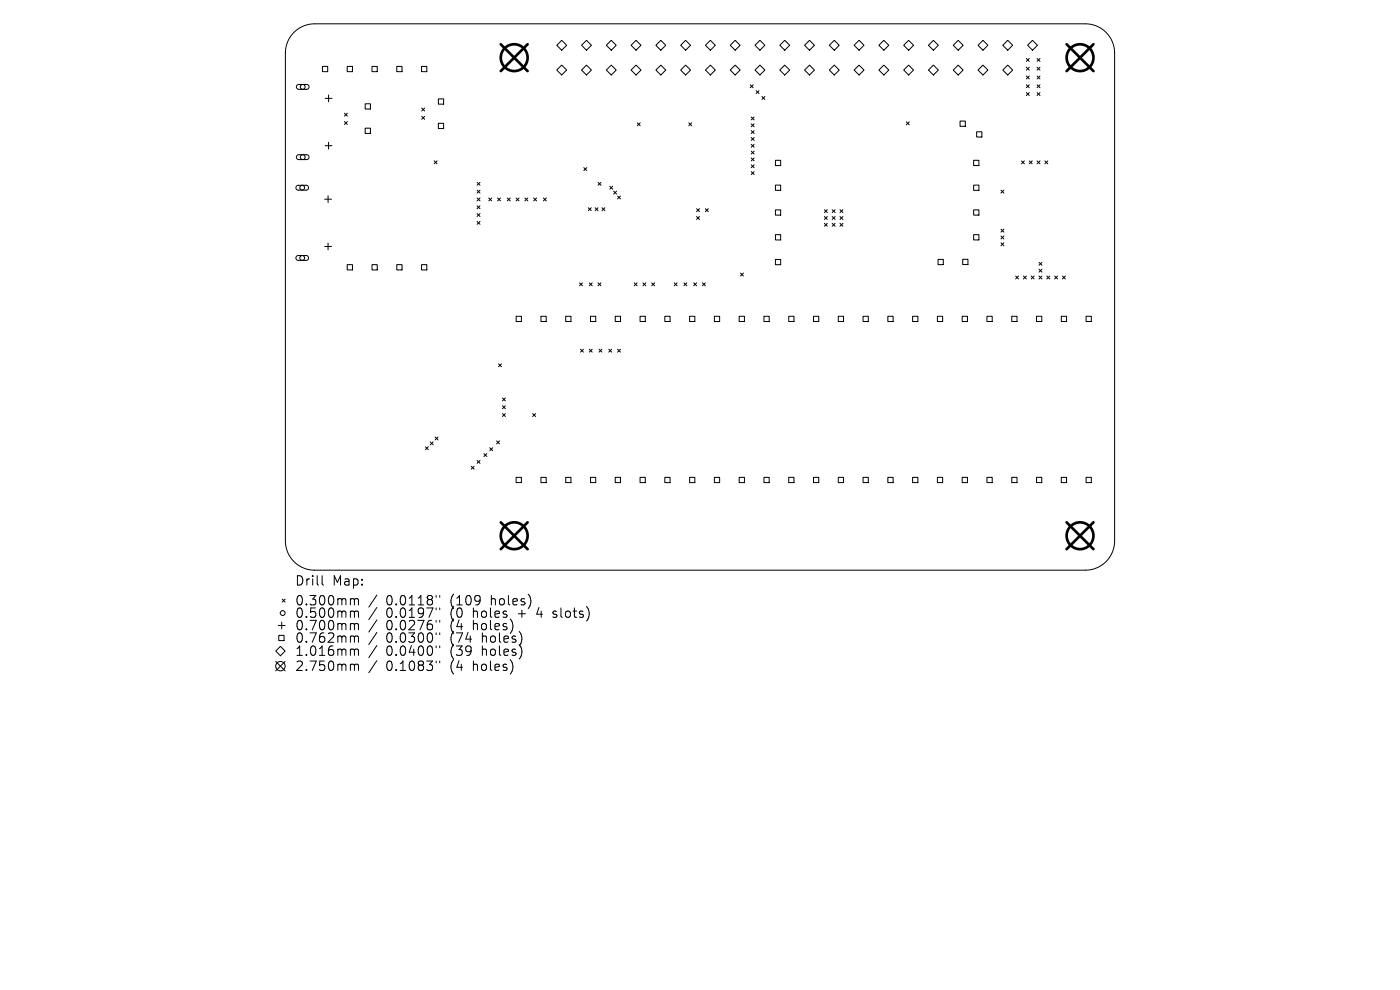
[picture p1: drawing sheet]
<svg xmlns="http://www.w3.org/2000/svg" width="297mm" height="210mm" viewBox="0 0 297 210" stroke-linecap="round" stroke-linejoin="round" font-family="sans-serif">
<defs><g id="words">
<g font-size="2.8">
<text x="62.5" y="124.5">Drill</text>
<text x="70.5" y="124.5">Map:</text>
<text x="62.5" y="128.7">0.300mm</text>
<text x="62.5" y="131.3">0.500mm</text>
<text x="81.9" y="128.7">0.0118&quot;</text>
<text x="81.9" y="131.3">0.0197&quot;</text>
<text x="95.7" y="128.7">(109</text>
<text x="95.7" y="131.3">(0</text>
<text x="100.6" y="131.3">holes</text>
<text x="104.4" y="128.7">holes)</text>
<text x="110.3" y="131.3">+</text>
<text x="114.5" y="131.3">4</text>
<text x="118.2" y="131.3">slots)</text>
<text x="62.5" y="134">0.700mm</text>
<text x="62.5" y="136.6">0.762mm</text>
<text x="81.9" y="134">0.0276&quot;</text>
<text x="81.9" y="136.6">0.0300&quot;</text>
<text x="95.7" y="134">(4</text>
<text x="95.7" y="136.6">(74</text>
<text x="100.6" y="134">holes)</text>
<text x="102.5" y="136.6">holes)</text>
<text x="62.5" y="139.4">1.016mm</text>
<text x="62.5" y="142.6">2.750mm</text>
<text x="81.9" y="139.4">0.0400&quot;</text>
<text x="81.9" y="142.6">0.1083&quot;</text>
<text x="95.7" y="139.4">(39</text>
<text x="95.7" y="142.6">(4</text>
<text x="100.6" y="142.6">holes)</text>
<text x="102.5" y="139.4">holes)</text>
</g>
</g></defs>
<g fill="none" stroke="#000" stroke-width=".21">
<path d="M62.4 6.9a6.2 6.2 0 0 1 4.3-1.8h163.6a6.2 6.2 0 0 1 6.2 6.2v103.4a6.2 6.2 0 0 1-6.2 6.3h-163.6a6.2 6.2 0 0 1-6.2-6.3v-103.4a6.2 6.2 0 0 1 1.9-4.4zM63 18.1l.3-.2h1.8l.4 .2 .1 .4-.5 .4h-1.8l-.4-.3zM68.4 14.1h1.1v1.1h-1.1zM73.7 14.1h1.1v1.1h-1.1zM78.9 14.1h1.1v1.1h-1.1zM84.2 14.1h1.1v1.1h-1.1zM89.4 14.1h1.1v1.1h-1.1zM118.1 14.9l1.1-1.1 1 1.1-1 1zM118.1 9.6l1.1-1 1 1-1 1.1zM123.4 9.6l1-1 1.1 1-1.1 1.1zM123.4 14.9l1-1.1 1.1 1.1-1.1 1zM128.6 9.6l1.1-1 1 1-1 1.1z"/>
<path d="M128.6 14.9l1.1-1.1 1 1.1-1 1zM133.9 9.6l1-1 1.1 1-1.1 1.1zM133.9 14.9l1-1.1 1.1 1.1-1.1 1zM139.1 9.6l1.1-1 1 1-1 1.1zM139.1 14.9l1.1-1.1 1 1.1-1 1zM144.4 9.6l1-1 1.1 1-1.1 1.1zM144.4 14.9l1-1.1 1.1 1.1-1.1 1zM149.7 9.6l1-1 1.1 1-1.1 1.1zM149.7 14.9l1-1.1 1.1 1.1-1.1 1zM154.9 9.6l1.1-1 1 1-1 1.1zM154.9 14.9l1.1-1.1 1 1.1-1 1zM159.2 18l.6 .6"/>
<path d="M159.8 18l-.6 .6M160.2 9.6l1-1 1.1 1-1.1 1.1zM160.2 14.9l1-1.1 1.1 1.1-1.1 1zM160.4 19.2l.6 .6M161 19.2l-.6 .6M165.4 9.6l1.1-1 1 1-1 1.1zM165.4 14.9l1.1-1.1 1 1.1-1 1zM170.7 9.6l1-1 1.1 1-1.1 1.1zM170.7 14.9l1-1.1 1.1 1.1-1.1 1zM175.9 9.6l1.1-1 1 1-1 1.1zM175.9 14.9l1.1-1.1 1 1.1-1 1zM181.2 9.6l1-1 1.1 1-1.1 1.1z"/>
<path d="M181.2 14.9l1-1.1 1.1 1.1-1.1 1zM186.5 9.6l1-1 1.1 1-1.1 1.1zM186.5 14.9l1-1.1 1.1 1.1-1.1 1zM191.7 9.6l1.1-1 1 1-1 1.1zM191.7 14.9l1.1-1.1 1 1.1-1 1zM197 9.6l1-1 1.1 1-1.1 1.1zM197 14.9l1-1.1 1.1 1.1-1.1 1zM202.2 9.6l1.1-1 1 1-1 1.1zM202.2 14.9l1.1-1.1 1 1.1-1 1zM207.5 9.6l1-1 1.1 1-1.1 1.1zM207.5 14.9l1-1.1 1.1 1.1-1.1 1zM212.7 9.6l1.1-1 1 1-1 1.1z"/>
<path d="M212.7 14.9l1.1-1.1 1 1.1-1 1zM217.7 12.4l.7 .6M217.7 14.3l.7 .6M217.7 16.1l.7 .6M217.7 18l.7 .6M217.7 19.6l.7 .7M218 9.6l1-1 1.1 1-1.1 1.1zM218.4 12.4l-.7 .6M218.4 14.3l-.7 .6M218.4 16.1l-.7 .6M218.4 18l-.7 .6M218.4 19.6l-.7 .7"/>
<path d="M220 12.4l.6 .6M220 14.3l.6 .6M220 16.1l.6 .6M220 18l.6 .6M220 19.6l.6 .7M220.6 12.4l-.6 .6M220.6 14.3l-.6 .6M220.6 16.1l-.6 .6M220.6 18l-.6 .6M220.6 19.6l-.6 .7M62.9 39.5l.3-.2h1.8l.4 .2 .1 .4-.5 .4h-1.8l-.4-.3zM63 33l.3-.2h1.8l.4 .2 .1 .4-.5 .4h-1.8l-.4-.3z"/>
<path d="M69 20.9h1.4M69 30.9h1.4M69.7 20.1v1.5M69.7 30.2v1.4M73.1 24l.6 .6M73.1 25.8l.6 .6M73.7 24l-.6 .6M73.7 25.8l-.6 .6M77.5 22h1.1v1.1h-1.1zM77.5 27.2h1.1v1.1h-1.1zM89.5 22.9l.6 .6M89.5 24.7l.6 .6"/>
<path d="M90.1 22.9l-.6 .6M90.1 24.7l-.6 .6M92.1 34.1l.6 .6M92.7 34.1l-.6 .6M93 21h1.1v1.1h-1.1zM93 26.2h1.1v1.1h-1.1zM101.2 38.7l.6 .6M101.8 38.7l-.6 .6M123.9 35.6l.6 .6M124.5 35.6l-.6 .6M126.9 38.7l.6 .6M127.5 38.7l-.6 .6"/>
<path d="M129.4 39.5l.6 .6M130 39.5l-.6 .6M135.2 26.1l.6 .6M135.8 26.1l-.6 .6M146.1 26.1l.6 .6M146.7 26.1l-.6 .6M159.4 24.8l.6 .6M159.4 26.3l.6 .6M159.4 27.7l.6 .6M159.4 29.2l.6 .6M159.4 30.6l.6 .6M159.4 32.1l.6 .6"/>
<path d="M159.4 33.5l.6 .6M159.4 35l.6 .6M159.4 36.4l.6 .6M160 35l-.6 .6M160 24.8l-.6 .6M160 26.3l-.6 .6M160 27.7l-.6 .6M160 29.2l-.6 .6M160 30.6l-.6 .6M160 32.1l-.6 .6M160 33.5l-.6 .6M160 36.4l-.6 .6"/>
<path d="M161.6 20.5l.7 .6M162.3 20.5l-.7 .6M164.5 34h1.1v1.1h-1.1zM164.5 39.3h1.1v1.1h-1.1zM192.3 25.9l.6 .6M192.9 25.9l-.6 .6M203.7 25.7h1.1v1.1h-1.1zM206.6 34h1.1v1.1h-1.1zM206.6 39.3h1.1v1.1h-1.1zM207.2 28h1.1v1.1h-1.1zM216.7 34.1l.6 .7M217.3 34.1l-.6 .7"/>
<path d="M218.4 34.1l.6 .7M219 34.1l-.6 .7M220 34.1l.6 .7M220.6 34.1l-.6 .7M221.7 34.1l.6 .7M222.3 34.1l-.6 .7M62.9 54.4l.3-.2h1.8l.4 .2 .1 .4-.5 .4h-1.8l-.4-.3zM68.9 42.3h1.4M68.9 52.3h1.4M69.6 41.5v1.5M69.6 51.6v1.4M73.7 56.1h1.1v1.2h-1.1z"/>
<path d="M78.9 56.1h1.1v1.2h-1.1zM84.2 56.1h1.1v1.2h-1.1zM89.4 56.1h1.1v1.2h-1.1zM101.2 40.3l.6 .7M101.2 42l.6 .6M101.2 43.7l.6 .6M101.2 45.3l.6 .6M101.2 47l.6 .6M101.8 40.3l-.6 .7M101.8 42l-.6 .6M101.8 43.7l-.6 .6M101.8 45.3l-.6 .6"/>
<path d="M101.8 47l-.6 .6M103.7 42l.6 .6M104.3 42l-.6 .6M105.6 42l.6 .6M106.2 42l-.6 .6M107.6 42l.6 .6M108.2 42l-.6 .6M109.5 42l.6 .6M110.1 42l-.6 .6M111.4 42l.6 .6M112 42l-.6 .6M113.2 42l.6 .6"/>
<path d="M113.8 42l-.6 .6M115.3 42l.6 .6M115.9 42l-.6 .6M124.8 44.1l.6 .6M125.4 44.1l-.6 .6M126.3 44.1l.6 .6M126.9 44.1l-.6 .6M127.7 44.1l.6 .6M128.3 44.1l-.6 .6M130.2 40.5l.6 .7M130.8 40.5l-.6 .7M131 41.6l.6 .6"/>
<path d="M131.6 41.6l-.6 .6M147.8 44.3l.6 .6M147.8 45.9l.6 .6M148.4 44.3l-.6 .6M148.4 45.9l-.6 .6M149.6 44.3l.7 .6M150.3 44.3l-.7 .6M157.1 57.9l.6 .7M157.7 57.9l-.6 .7M164.5 44.5h1.1v1.1h-1.1zM164.5 49.8h1.1v1.1h-1.1zM164.5 55h1.1v1.2h-1.1z"/>
<path d="M174.9 44.5l.6 .6M174.9 45.9l.6 .6M174.9 47.4l.6 .6M175.5 44.5l-.6 .6M175.5 45.9l-.6 .6M175.5 47.4l-.6 .6M176.5 44.5l.7 .6M176.5 45.9l.7 .6M176.5 47.4l.7 .6M177.2 44.5l-.7 .6M177.2 45.9l-.7 .6M177.2 47.4l-.7 .6"/>
<path d="M178.2 44.5l.6 .6M178.2 45.9l.6 .6M178.2 47.4l.6 .6M178.8 44.5l-.6 .6M178.8 45.9l-.6 .6M178.8 47.4l-.6 .6M199 55h1.1v1.1h-1.1zM204.2 55h1.1v1.1h-1.1zM206.6 44.5h1.1v1.1h-1.1zM206.6 49.8h1.1v1.1h-1.1zM212.4 40.3l.6 .7M212.4 48.6l.6 .6"/>
<path d="M212.4 50.1l.6 .6M212.4 51.5l.6 .6M213 40.3l-.6 .7M213 48.6l-.6 .6M213 50.1l-.6 .6M213 51.5l-.6 .6M215.5 58.6l.6 .6M216.1 58.6l-.6 .6M217.1 58.6l.6 .6M217.7 58.6l-.6 .6M218.8 58.6l.6 .6M219.4 58.6l-.6 .6"/>
<path d="M220.4 55.7l.6 .6M220.4 57.1l.6 .6M220.4 58.6l.6 .6M221 55.7l-.6 .6M221 57.1l-.6 .6M221 58.6l-.6 .6M222.1 58.6l.6 .6M222.7 58.6l-.6 .6M223.7 58.6l.7 .6M224.4 58.6l-.7 .6M225.4 58.6l.6 .6M226 58.6l-.6 .6"/>
<path d="M105.8 77.2l.6 .6M106.4 77.2l-.6 .6M109.5 67.1h1.1v1.1h-1.1zM114.8 67.1h1.1v1.1h-1.1zM120 67.1h1.1v1.1h-1.1zM122.9 60l.7 .6M123.1 74.1l.7 .6M123.6 60l-.7 .6M123.8 74.1l-.7 .6M125 60l.6 .6M125 74.1l.6 .6M125.3 67.1h1.1v1.1h-1.1z"/>
<path d="M125.6 60l-.6 .6M125.6 74.1l-.6 .6M126.9 60l.6 .6M127.1 74.1l.6 .6M127.5 60l-.6 .6M127.7 74.1l-.6 .6M129.1 74.1l.7 .6M129.8 74.1l-.7 .6M130.5 67.1h1.1v1.1h-1.1zM131 74.1l.6 .6M131.6 74.1l-.6 .6M134.5 60l.7 .6"/>
<path d="M135.2 60l-.7 .6M135.8 67.1h1.1v1.1h-1.1zM136.4 60l.6 .6M137 60l-.6 .6M138.3 60l.6 .6M138.9 60l-.6 .6M141 67.1h1.2v1.1h-1.2zM143 60l.6 .6M143.6 60l-.6 .6M145.1 60l.6 .6M145.7 60l-.6 .6M146.3 67.1h1.1v1.1h-1.1z"/>
<path d="M147.2 60l.6 .6M147.8 60l-.6 .6M149 60l.6 .6M149.6 60l-.6 .6M151.6 67.1h1.1v1.1h-1.1zM156.8 67.1h1.1v1.1h-1.1zM162.1 67.1h1.1v1.1h-1.1zM167.3 67.1h1.1v1.1h-1.1zM172.6 67.1h1.1v1.1h-1.1zM177.8 67.1h1.2v1.1h-1.2zM183.1 67.1h1.1v1.1h-1.1zM188.4 67.1h1.1v1.1h-1.1z"/>
<path d="M193.6 67.1h1.1v1.1h-1.1zM198.9 67.1h1.1v1.1h-1.1zM204.1 67.1h1.1v1.1h-1.1zM209.4 67.1h1.1v1.1h-1.1zM214.6 67.1h1.2v1.1h-1.2zM219.9 67.1h1.1v1.1h-1.1zM225.1 67.1h1.2v1.1h-1.2zM230.4 67.1h1.1v1.1h-1.1zM90.2 94.8l.7 .6M90.9 94.8l-.7 .6M91.3 93.7l.6 .7M91.9 93.7l-.6 .7"/>
<path d="M92.3 92.7l.6 .6M92.9 92.7l-.6 .6M100 98.9l.6 .6M100.6 98.9l-.6 .6M101.2 97.7l.6 .6M101.8 97.7l-.6 .6M102.7 96.2l.6 .6M103.3 96.2l-.6 .6M103.9 95l.6 .6M104.5 95l-.6 .6M105.3 93.5l.7 .7M106 93.5l-.7 .7"/>
<path d="M106.6 84.4l.6 .6M106.6 86.1l.6 .6M106.6 87.7l.6 .7M107.2 84.4l-.6 .6M107.2 86.1l-.6 .6M107.2 87.7l-.6 .7M113 87.7l.6 .7M113.6 87.7l-.6 .7M109.5 101.3h1.1v1.1h-1.1zM114.8 101.3h1.1v1.1h-1.1zM120 101.3h1.1v1.1h-1.1zM125.3 101.3h1.1v1.1h-1.1z"/>
<path d="M130.5 101.3h1.1v1.1h-1.1zM135.8 101.3h1.1v1.1h-1.1zM141 101.3h1.2v1.1h-1.2zM146.3 101.3h1.1v1.1h-1.1zM151.6 101.3h1.1v1.1h-1.1zM156.8 101.3h1.1v1.1h-1.1zM162.1 101.3h1.1v1.1h-1.1zM167.3 101.3h1.1v1.1h-1.1zM172.6 101.3h1.1v1.1h-1.1zM177.8 101.3h1.2v1.1h-1.2zM183.1 101.3h1.1v1.1h-1.1zM188.4 101.3h1.1v1.1h-1.1z"/>
<path d="M193.6 101.3h1.1v1.1h-1.1zM198.9 101.3h1.1v1.1h-1.1zM204.1 101.3h1.1v1.1h-1.1zM209.4 101.3h1.1v1.1h-1.1zM214.6 101.3h1.2v1.1h-1.2zM219.9 101.3h1.1v1.1h-1.1zM225.1 101.3h1.2v1.1h-1.2zM230.4 101.3h1.1v1.1h-1.1zM58.5 138.1l1-1 1 1-1 1zM59 132.7h1.5M59.1 134.8h1.2v1.1h-1.2zM59.8 132v1.4"/>
<path d="M59.9 127.1l.6 .6M60.5 127.1l-.6 .6M68.3 122.1v1.7l.3 .3M74.6 127l.5 .1 .1 .2M74.6 129.6h.3l.3 .3M74.6 132.3h.3l.3 .3M74.6 134.9l.5 .1 .1 .2M74.6 137.7l.5 .1 .1 .2M75.2 127.3l.3-.3 .5 .1v1.2M75.2 127.3v1M75.2 129.9v1.1M75.2 132.6v1"/>
<path d="M75.2 135.2v1M75.2 138v1M75.2 129.9l.3-.3 .5 .1v1.3M75.2 132.6l.3-.3 .5 .1v1.2M75.2 135.2l.3-.3 .5 .1v1.2M75.2 138l.3-.3 .5 .1v1.2M80 126.2l-1.8 2.6M80 128.9l-1.8 2.5M80 131.5l-1.8 2.6M80 134.2l-1.8 2.5M80 136.9l-1.8 2.6M92.5 126.3v.4"/>
<path d="M92.5 129v.3M92.5 131.6v.4M92.5 134.2v.4M92.5 137v.4M93.3 126.3v.4M93.3 129v.3M93.3 131.6v.4M93.3 134.2v.4M93.3 137v.4M117.3 130.9l.2 .1M117.4 129.7v.5M58.5 140.3l2 2"/>
<path d="M60.5 140.3l-2 2M74.6 140.9h.3l.3 .3M75.2 141.2v1M75.2 141.2l.3-.3 .5 .1v1.2M80 140.1l-1.8 2.6M92.5 140.2v.4M93.3 140.2v.4"/>
<circle cx="64.2" cy="18.4" r=".52"/>
<circle cx="64.1" cy="39.8" r=".52"/>
<circle cx="64.2" cy="33.3" r=".52"/>
<circle cx="64.1" cy="54.7" r=".52"/>
<circle cx="60" cy="130" r=".52"/>
<circle cx="59.5" cy="141.3" r="1"/>
</g>
<g fill="none" stroke="#000" stroke-width=".57">
<path d="M106.2 9.4l5.7 5.7M111.9 9.4l-5.7 5.7M226.3 9.4l5.7 5.7M232 9.4l-5.7 5.7M106.2 110.8l5.7 5.7M111.9 110.8l-5.7 5.7M226.3 110.8l5.7 5.7M232 110.8l-5.7 5.7"/>
<circle cx="109.1" cy="12.2" r="2.85"/>
<circle cx="229.1" cy="12.2" r="2.85"/>
<circle cx="109.1" cy="113.6" r="2.85"/>
<circle cx="229.1" cy="113.6" r="2.85"/>
</g>
<use href="#words"/>
</svg>
